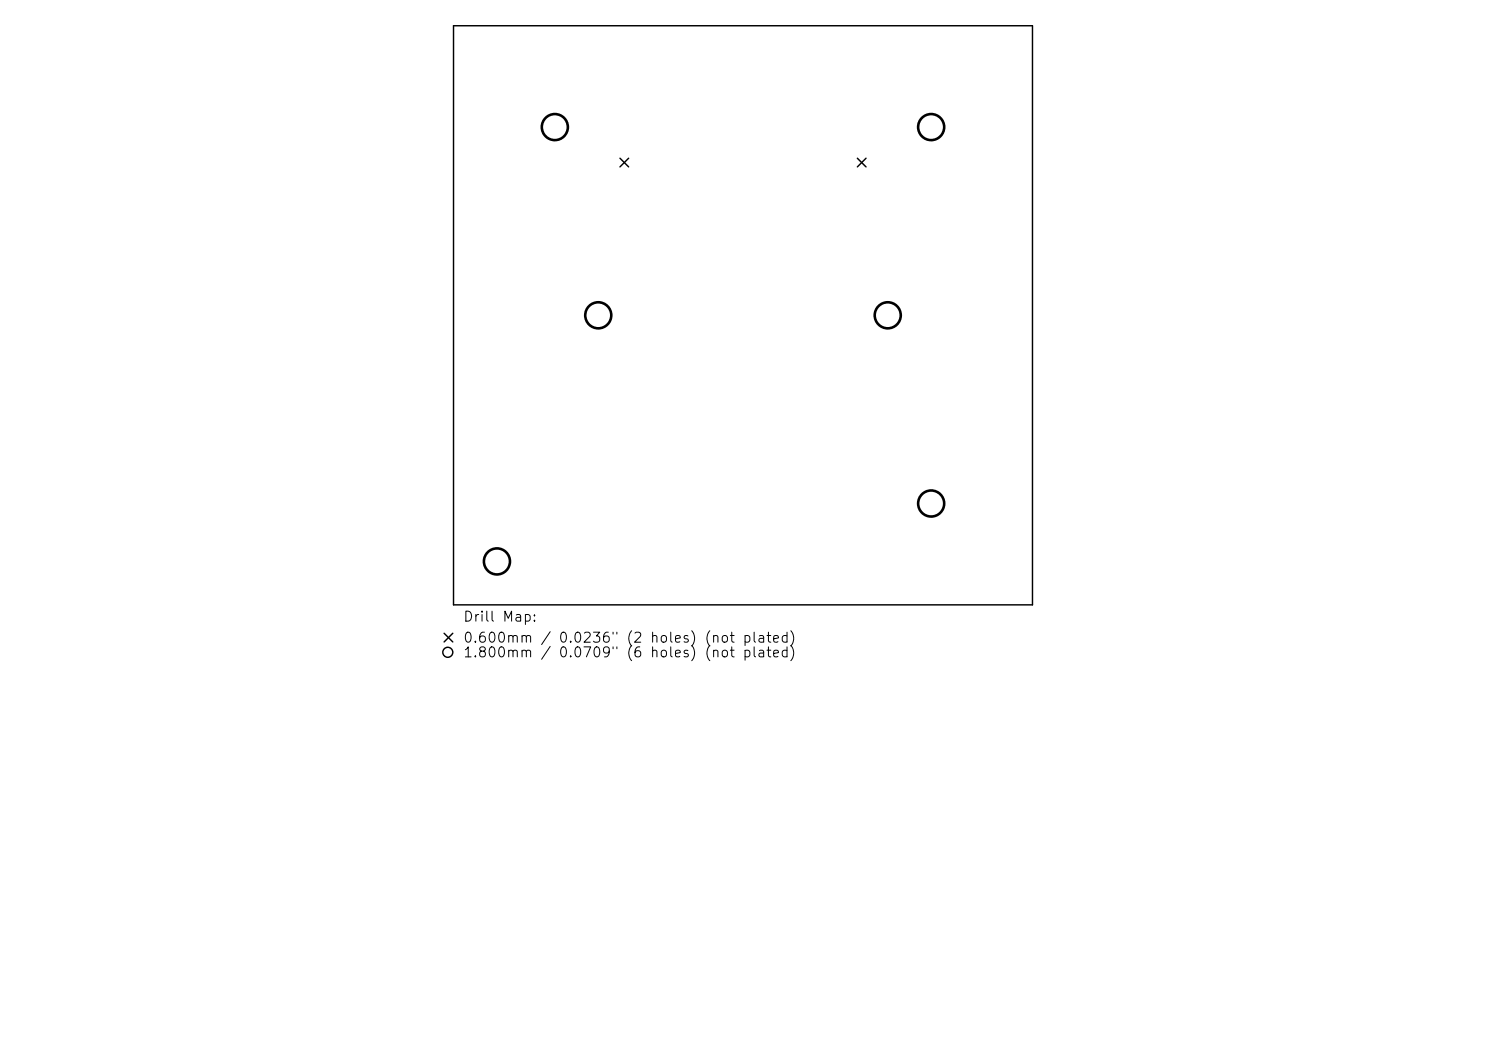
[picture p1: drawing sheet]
<svg xmlns="http://www.w3.org/2000/svg" width="297mm" height="210mm" viewBox="0 0 297 210" stroke-linecap="round" stroke-linejoin="round" font-family="sans-serif">
<defs><g id="words">
<g font-size="2">
<text x="92.4" y="124.7">Drill Map:</text>
<text x="92.4" y="128.9">0.600mm / 0.0236&quot; (2 holes) (not plated)</text>
<text x="92.4" y="131.9">1.800mm / 0.0709&quot; (6 holes) (not plated)</text>
</g>
</g></defs>
<g fill="none" stroke="#000" stroke-width=".29">
<path d="M90.6 5.1h115.8v115.8h-115.8zM123.9 31.6l1.7 1.8M125.6 31.6l-1.7 1.8M171.4 31.6l1.7 1.8M173.1 31.6l-1.7 1.8M88.8 126.5l1.7 1.8M90.5 126.5l-1.7 1.8"/>
<circle cx="89.5" cy="130.3" r="1"/>
</g>
<g fill="none" stroke="#000" stroke-width=".52">
<circle cx="110.9" cy="25.4" r="2.6"/>
<circle cx="186.1" cy="25.4" r="2.6"/>
<circle cx="119.6" cy="63" r="2.6"/>
<circle cx="177.4" cy="63" r="2.6"/>
<circle cx="99.3" cy="112.2" r="2.6"/>
<circle cx="186.1" cy="100.6" r="2.6"/>
</g>
<use href="#words"/>
</svg>
